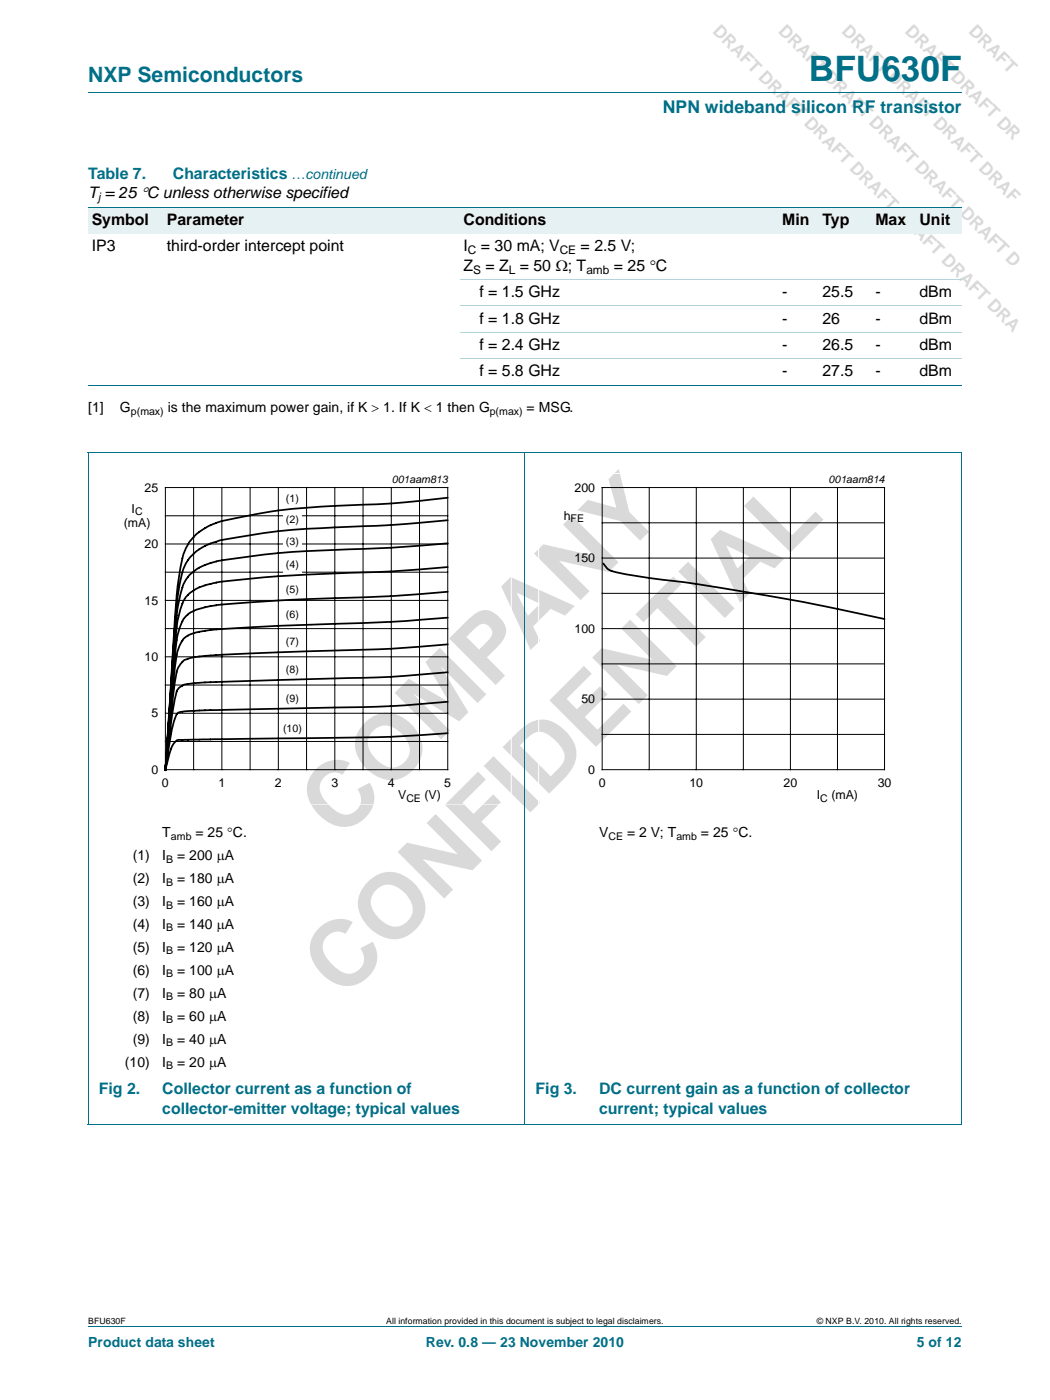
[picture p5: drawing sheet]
<svg xmlns="http://www.w3.org/2000/svg" width="210mm" height="280mm" viewBox="0 0 210 280" stroke-linecap="round" stroke-linejoin="round" font-family="sans-serif">
<defs><g id="words">
<g font-size="18.3" fill="#d9d9d9">
<text x="67.9" y="168.3" transform="rotate(-45 67.9 168.3)">COMPANY</text>
<text x="68.5" y="200.1" transform="rotate(-45 68.5 200.1)">CONFIDENTIAL</text>
</g>
<text font-size="7" fill="#007088" x="161.7" y="16.2">BFU630F</text>
<text font-size="4.2" fill="#007088" x="17.6" y="16.4">NXP Semiconductors</text>
<g font-size="3.5" fill="#d9d9d9">
<text x="142.3" y="6.4" transform="rotate(45 142.3 6.4)">DRAFT DRAFT DRAFT DRAFT DRAFT DRAFT DRA</text>
<text x="155.4" y="6.4" transform="rotate(45 155.4 6.4)">DRAFT DRAFT DRAFT DRAFT DRAFT D</text>
<text x="168.1" y="6.4" transform="rotate(45 168.1 6.4)">DRAFT DRAFT DRAFT DRAF</text>
<text x="180.8" y="6.4" transform="rotate(45 180.8 6.4)">DRAFT DRAFT DR</text>
</g>
<text font-size="3.5" fill="#007088" x="132.5" y="22.6">NPN wideband silicon RF transistor</text>
<g font-size="3.2" fill="#007088">
<text x="17.6" y="35.8">Table 7.</text>
<text x="34.5" y="35.8">Characteristics</text>
<text x="19.7" y="218.9">Fig 2.</text>
<text x="32.4" y="218.9">Collector current as a function of</text>
<text x="107.1" y="218.9">Fig 3.</text>
<text x="119.8" y="218.9">DC current gain as a function of collector</text>
<text x="32.4" y="222.8">collector-emitter voltage; typical values</text>
<text x="119.8" y="222.8">current; typical values</text>
</g>
<g font-size="3.2">
<text x="17.6" y="39.7">T = 25 °C unless otherwise specified</text>
<text x="18.3" y="45">Symbol</text>
<text x="33.4" y="45">Parameter</text>
<text x="92.7" y="45">Conditions</text>
<text x="156.3" y="45">Min</text>
<text x="164.4" y="45">Typ</text>
<text x="175" y="45">Max</text>
<text x="183.8" y="45">Unit</text>
<text x="18.3" y="50.3">IP3</text>
<text x="33.4" y="50.3">third-order intercept point</text>
<text x="92.7" y="50.3">I</text>
<text x="96.1" y="50.3">= 30 mA; V</text>
<text x="116.1" y="50.3">= 2.5 V;</text>
<text x="92.7" y="54.1">Z</text>
<text x="95.8" y="59.4">f = 1.5 GHz</text>
<text x="97.1" y="54.1">= Z = 50 Ω; T</text>
<text x="122.7" y="54.1">= 25 °C</text>
<text x="156.3" y="59.4">-</text>
<text x="164.4" y="59.4">25.5</text>
<text x="175" y="59.4">-</text>
<text x="183.8" y="59.4">dBm</text>
<text x="95.8" y="64.7">f = 1.8 GHz</text>
<text x="156.3" y="64.7">-</text>
<text x="164.4" y="64.7">26</text>
<text x="175" y="64.7">-</text>
<text x="183.8" y="64.7">dBm</text>
<text x="95.8" y="70">f = 2.4 GHz</text>
<text x="156.3" y="70">-</text>
<text x="164.4" y="70">26.5</text>
<text x="175" y="70">-</text>
<text x="183.8" y="70">dBm</text>
<text x="95.8" y="75.3">f = 5.8 GHz</text>
<text x="156.3" y="75.3">-</text>
<text x="164.4" y="75.3">27.5</text>
<text x="175" y="75.3">-</text>
<text x="183.8" y="75.3">dBm</text>
</g>
<g font-size="2.8" fill="#007088">
<text x="58.3" y="35.8">…continued</text>
<text x="17.6" y="269.5">Product data sheet</text>
<text x="85.1" y="269.5">Rev. 0.8 — 23 November 2010</text>
<text x="183.3" y="269.5">5 of 12</text>
</g>
<g font-size="2.8">
<text x="17.6" y="82.5">[1]</text>
<text x="24" y="82.5">G</text>
<text x="33.5" y="82.5">is the maximum power gain, if K &gt; 1. If K &lt; 1 then G</text>
<text x="105.3" y="82.5">= MSG.</text>
<text x="32.4" y="167.5">T</text>
<text x="39.1" y="167.5">= 25 °C.</text>
<text x="119.8" y="167.5">V</text>
<text x="125.3" y="167.5">= 2 V; T</text>
<text x="140.1" y="167.5">= 25 °C.</text>
<text x="26.5" y="172.1">(1)</text>
<text x="32.4" y="172.1">I</text>
<text x="35.4" y="172.1">= 200 μA</text>
<text x="26.5" y="176.7">(2)</text>
<text x="32.4" y="176.7">I</text>
<text x="35.4" y="176.7">= 180 μA</text>
<text x="26.5" y="181.3">(3)</text>
<text x="26.5" y="185.8">(4)</text>
<text x="32.4" y="181.3">I</text>
<text x="32.4" y="185.8">I</text>
<text x="35.4" y="181.3">= 160 μA</text>
<text x="35.4" y="185.8">= 140 μA</text>
<text x="26.5" y="190.5">(5)</text>
<text x="32.4" y="190.5">I</text>
<text x="35.4" y="190.5">= 120 μA</text>
<text x="26.5" y="195">(6)</text>
<text x="32.4" y="195">I</text>
<text x="35.4" y="195">= 100 μA</text>
<text x="26.5" y="199.6">(7)</text>
<text x="32.4" y="199.6">I</text>
<text x="35.4" y="199.6">= 80 μA</text>
<text x="26.5" y="204.2">(8)</text>
<text x="26.5" y="208.8">(9)</text>
<text x="32.4" y="204.2">I</text>
<text x="32.4" y="208.8">I</text>
<text x="35.4" y="204.2">= 60 μA</text>
<text x="35.4" y="208.8">= 40 μA</text>
<text x="25" y="213.4">(10)</text>
<text x="32.4" y="213.4">I</text>
<text x="35.4" y="213.4">= 20 μA</text>
</g>
<g font-size="2.5">
<text x="28.9" y="98.4">25</text>
<text x="114.8" y="98.4">200</text>
<text x="24.7" y="105.5">(mA)</text>
<text x="26.3" y="102.5">I</text>
<text x="112.7" y="104">h</text>
<text x="28.9" y="109.7">20</text>
<text x="114.8" y="112.5">150</text>
<text x="28.9" y="121">15</text>
<text x="114.8" y="126.6">100</text>
<text x="28.9" y="132.3">10</text>
<text x="30.3" y="143.6">5</text>
<text x="116.2" y="140.7">50</text>
<text x="30.3" y="154.8">0</text>
<text x="117.6" y="154.8">0</text>
<text x="32.4" y="157.4">0</text>
<text x="43.7" y="157.4">1</text>
<text x="55" y="157.4">2</text>
<text x="66.2" y="157.4">3</text>
<text x="77.5" y="157.4">4</text>
<text x="79.6" y="159.9">V</text>
<text x="84.9" y="159.9">(V)</text>
<text x="88.8" y="157.4">5</text>
<text x="119.7" y="157.4">0</text>
<text x="137.8" y="157.4">10</text>
<text x="156.6" y="157.4">20</text>
<text x="163.3" y="159.9">I</text>
<text x="166.2" y="159.9">(mA)</text>
<text x="175.5" y="157.4">30</text>
</g>
<g font-size="2.4">
<text x="19.6" y="40.3">j</text>
<text x="93.5" y="50.8">C</text>
<text x="111.9" y="50.8">CE</text>
<text x="94.6" y="54.7">S</text>
<text x="101.7" y="54.7">L</text>
<text x="117.2" y="54.7">amb</text>
</g>
<g font-size="2.1">
<text x="26.2" y="83">p(max)</text>
<text x="97.9" y="83">p(max)</text>
<text x="57.2" y="100.4">(1)</text>
<text x="78.3" y="96.7">001aam813</text>
<text x="165.6" y="96.7">001aam814</text>
<text x="27" y="103">C</text>
<text x="57.2" y="104.6">(2)</text>
<text x="114.1" y="104.4">FE</text>
<text x="57.2" y="109">(3)</text>
<text x="57.2" y="113.7">(4)</text>
<text x="57.2" y="118.6">(5)</text>
<text x="57.2" y="123.7">(6)</text>
<text x="57.2" y="129.1">(7)</text>
<text x="57.2" y="134.6">(8)</text>
<text x="57.2" y="140.4">(9)</text>
<text x="56.6" y="146.4">(10)</text>
<text x="81.2" y="160.4">CE</text>
<text x="164" y="160.4">C</text>
<text x="33.2" y="172.6">B</text>
<text x="34.2" y="168">amb</text>
<text x="121.6" y="168">CE</text>
<text x="135.2" y="168">amb</text>
<text x="33.2" y="177.2">B</text>
<text x="33.2" y="181.8">B</text>
<text x="33.2" y="186.4">B</text>
<text x="33.2" y="191">B</text>
<text x="33.2" y="195.5">B</text>
<text x="33.2" y="200.1">B</text>
<text x="33.2" y="204.7">B</text>
<text x="33.2" y="209.3">B</text>
<text x="33.2" y="213.9">B</text>
</g>
<g font-size="1.7">
<text x="17.6" y="264.9">BFU630F</text>
<text x="77.2" y="264.9">All information provided in this document is subject to legal disclaimers.</text>
<text x="163.3" y="264.9">© NXP B.V. 2010. All rights reserved.</text>
</g>
</g></defs>
<path d="M17.6 18.5h174.7M17.6 265.5h174.7" fill="none" stroke="#007088" stroke-width=".2"/>
<g fill="#e6f1f4">
<path d="M17.6 41.4h15v5.3h-15z"/>
<path d="M32.6 41.4h59.3v5.3h-59.3z"/>
<path d="M91.9 41.4h58.6v5.3h-58.6z"/>
<path d="M150.5 41.4h13.2v5.3h-13.2z"/>
<path d="M163.7 41.4h10.6v5.3h-10.6z"/>
<path d="M174.3 41.4h8.8v5.3h-8.8z"/>
<path d="M183.1 41.4h9.2v5.3h-9.2z"/>
</g>
<path d="M17.6 41.4h174.7M17.6 77.1h174.7M17.6 90.5h174.7M17.6 90.6v134.3h174.7M104.9 90.5v134.5M192.3 90.6v134.3" fill="none" stroke="#007088" stroke-width=".2"/>
<path d="M91.9 55.9h100.4M91.9 61.2h100.4M91.9 66.5h100.4M91.9 71.8h100.4" fill="none" stroke="#b3d4db" stroke-width=".2"/>
<path d="M20.4 94.7h81.8v66.4h-81.8z" fill="none" stroke="#fff" stroke-width=".2"/>
<g fill="none" stroke="#000" stroke-width=".2">
<path d="M33.1 97.5h56.4v56.5h-56.4zM38.7 97.5v56.5M44.4 97.5v56.5M50 97.5v56.5M55.6 97.5v56.5M61.3 97.5v56.5M66.9 97.5v56.5M72.6 97.5v56.5M78.2 97.5v56.5M83.9 97.5v56.5M33.1 103.2h56.4M33.1 114.5h56.4"/>
<path d="M33.1 108.8h56.4M33.1 125.8h56.4M33.1 137.1h56.4M33.1 120.1h56.4M33.1 131.4h56.4M33.1 148.3h56.4M33.1 142.7h56.4"/>
</g>
<g fill="#fff">
<path d="M56.6 98.1h3.8v3.5h-3.8z"/>
<path d="M56.6 102.3h3.8v3.5h-3.8z"/>
<path d="M56.6 106.7h3.8v3.6h-3.8z"/>
<path d="M56.6 111.4h3.8v3.6h-3.8z"/>
<path d="M56.6 116.3h3.8v3.5h-3.8z"/>
<path d="M56.6 121.4h3.8v3.5h-3.8z"/>
<path d="M56.6 126.8h3.8v3.6h-3.8z"/>
<path d="M56.6 132.3h3.8v3.5h-3.8z"/>
<path d="M56.6 138.1h3.8v3.6h-3.8z"/>
<path d="M56 144.1h5.1v3.6h-5.1z"/>
</g>
<path d="M89.5 99.6a239.3 239.3 0 0 1-24.6 1.7 100.5 100.5 0 0 0-21.7 3.3 9.8 9.8 0 0 0-7.1 8.8 192.1 192.1 0 0 0-1.8 21.5l-1.2 19.2M89.5 118.4a488.6 488.6 0 0 1-31 1.6l-4.9 .3a88.8 88.8 0 0 0-12.6 1.2l-1.8 .5a5.3 5.3 0 0 0-3.5 4.1 93.5 93.5 0 0 0-1.4 12.6l-1.2 15.4M89.5 113.5a268.6 268.6 0 0 1-22.6 1.2l-13.3 .7a76.9 76.9 0 0 0-12.1 1.6 6.7 6.7 0 0 0-5.7 5.7 99.1 99.1 0 0 0-1.4 13.6l-1.3 17.8M89.5 108.7a667.3 667.3 0 0 1-31 1.7l-6 .6-7.1 1a13 13 0 0 0-7.6 3.1 9.7 9.7 0 0 0-2 5.2 279.1 279.1 0 0 0-1.9 21.2l-.8 12.6M89.5 104.1a349.8 349.8 0 0 1-25.4 1.6 128.7 128.7 0 0 0-20.5 2.5 9.2 9.2 0 0 0-7.1 6.3l-.2 .8a113 113 0 0 0-1.8 17.7l-1.4 21.1M120.6 112.7l.3 .4a2.67 2.67 0 0 0 2.2 1.4 184.6 184.6 0 0 0 16.1 2.3l20.7 3.5 16.9 3.6M89.5 134.5a227.6 227.6 0 0 1-22.6 1.2l-23.7 .8a30.8 30.8 0 0 0-6.5 .5 2.42 2.42 0 0 0-1.4 1.4 140.3 140.3 0 0 0-2.2 15.6l1-6.4a18.1 18.1 0 0 1 1.2-4.7 1.77 1.77 0 0 1 1.7-.6l5.1-.2 30.4-.6a201.6 201.6 0 0 0 17-1.1M89.5 128.9a302 302 0 0 1-28.2 1.4l-10.8 .4a97.4 97.4 0 0 0-12.7 1 3.7 3.7 0 0 0-2.7 3.7l-.7 5.4-1.3 13.3M89.5 123.6l-11.3 .8-24.6 .9a119.1 119.1 0 0 0-14.4 1.2 4.3 4.3 0 0 0-3.6 3.6 177.4 177.4 0 0 0-1.9 16.9l-.6 7.1M89.5 146.7a301.5 301.5 0 0 1-28.2 1l-24.8 .4a1.71 1.71 0 0 0-2.1 1.3l-1.3 4.6" fill="none" stroke="#000" stroke-width=".35"/>
<path d="M107.7 94.7h81.8v66.4h-81.8z" fill="none" stroke="#fff" stroke-width=".2"/>
<g fill="none" stroke="#000" stroke-width=".2">
<path d="M120.4 97.5h56.4v56.5h-56.4zM129.8 97.5v56.5M139.2 97.5v56.5M148.6 97.5v56.5M158 97.5v56.5M167.4 97.5v56.5M120.4 118.7h56.4M120.4 111.7h56.4M120.4 104.6h56.4M120.4 139.9h56.4M120.4 132.8h56.4M120.4 125.8h56.4"/>
<path d="M120.4 146.9h56.4"/>
</g>
<use href="#words"/>
</svg>
